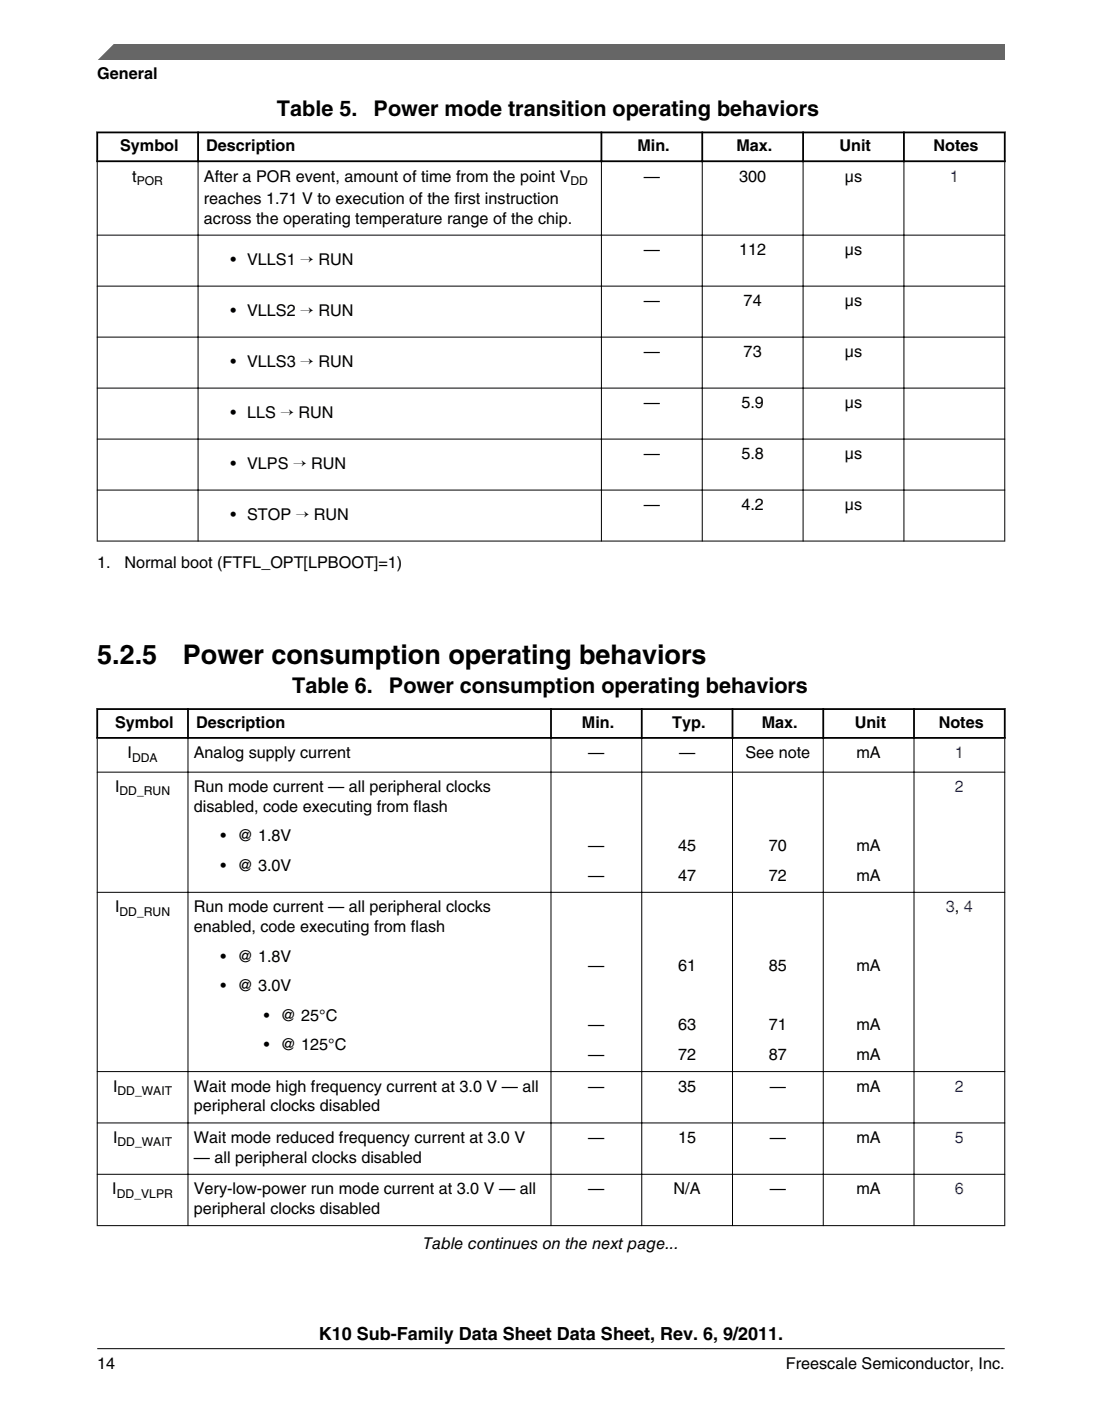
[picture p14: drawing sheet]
<svg xmlns="http://www.w3.org/2000/svg" width="216mm" height="274mm" viewBox="0 0 216 274" stroke-linecap="round" stroke-linejoin="round" font-family="sans-serif">
<defs><g id="words">
<g font-size="5.3">
<text x="19.1" y="130">5.2.5</text>
<text x="35.8" y="130">Power consumption operating behaviors</text>
</g>
<g font-size="4.2">
<text x="54.3" y="22.6">Table 5.</text>
<text x="73.2" y="22.6">Power mode transition operating behaviors</text>
<text x="57.3" y="135.7">Table 6.</text>
<text x="76.2" y="135.7">Power consumption operating behaviors</text>
</g>
<text font-size="3.5" x="62.5" y="262.3">K10 Sub-Family Data Sheet Data Sheet, Rev. 6, 9/2011.</text>
<g font-size="3.2">
<text x="19" y="15.5">General</text>
<text x="23.5" y="29.6">Symbol</text>
<text x="40.4" y="29.6">Description</text>
<text x="124.9" y="29.6">Min.</text>
<text x="144.3" y="29.6">Max.</text>
<text x="164.5" y="29.6">Unit</text>
<text x="182.9" y="29.6">Notes</text>
<text x="25.9" y="35.6">t</text>
<text x="40" y="35.6">After a POR event, amount of time from the point V</text>
<text x="126.1" y="35.6">—</text>
<text x="144.8" y="35.6">300</text>
<text x="165.5" y="35.6">μs</text>
<text x="40" y="39.9">reaches 1.71 V to execution of the first instruction</text>
<text x="40" y="43.8">across the operating temperature range of the chip.</text>
<text x="45.2" y="51.9">• VLLS1 → RUN</text>
<text x="126.1" y="50">—</text>
<text x="144.8" y="50">112</text>
<text x="165.5" y="50">μs</text>
<text x="126.1" y="59.9">—</text>
<text x="145.7" y="59.9">74</text>
<text x="165.5" y="59.9">μs</text>
<text x="45.2" y="61.8">• VLLS2 → RUN</text>
<text x="45.2" y="71.8">• VLLS3 → RUN</text>
<text x="126.1" y="69.9">—</text>
<text x="145.7" y="69.9">73</text>
<text x="165.5" y="69.9">μs</text>
<text x="45.2" y="81.8">• LLS → RUN</text>
<text x="126.1" y="79.9">—</text>
<text x="145.3" y="79.9">5.9</text>
<text x="165.5" y="79.9">μs</text>
<text x="126.1" y="89.9">—</text>
<text x="145.3" y="89.9">5.8</text>
<text x="165.5" y="89.9">μs</text>
<text x="45.2" y="91.8">• VLPS → RUN</text>
<text x="45.2" y="101.8">• STOP → RUN</text>
<text x="126.1" y="99.9">—</text>
<text x="145.3" y="99.9">4.2</text>
<text x="165.5" y="99.9">μs</text>
<text x="19" y="111.3">1.</text>
<text x="24.4" y="111.3">Normal boot (FTFL_OPT[LPBOOT]=1)</text>
<text x="22.6" y="142.5">Symbol</text>
<text x="38.4" y="142.5">Description</text>
<text x="114" y="142.5">Min.</text>
<text x="131.7" y="142.5">Typ.</text>
<text x="149.2" y="142.5">Max.</text>
<text x="167.4" y="142.5">Unit</text>
<text x="183.9" y="142.5">Notes</text>
<text x="25" y="148.5">I</text>
<text x="38" y="148.5">Analog supply current</text>
<text x="115.3" y="148.5">—</text>
<text x="133" y="148.5">—</text>
<text x="146" y="148.5">See note</text>
<text x="167.8" y="148.5">mA</text>
<text x="22.5" y="155.1">I</text>
<text x="38" y="155.1">Run mode current — all peripheral clocks</text>
<text x="38" y="159">disabled, code executing from flash</text>
<text x="43.2" y="164.8">• @ 1.8V</text>
<text x="115.3" y="166.7">—</text>
<text x="132.9" y="166.7">45</text>
<text x="150.6" y="166.7">70</text>
<text x="167.8" y="166.7">mA</text>
<text x="43.2" y="170.6">• @ 3.0V</text>
<text x="115.3" y="172.5">—</text>
<text x="132.9" y="172.5">47</text>
<text x="150.6" y="172.5">72</text>
<text x="167.8" y="172.5">mA</text>
<text x="22.5" y="178.6">I</text>
<text x="38" y="178.6">Run mode current — all peripheral clocks</text>
<text x="38" y="182.5">enabled, code executing from flash</text>
<text x="43.2" y="188.3">• @ 1.8V</text>
<text x="115.3" y="190.2">—</text>
<text x="132.9" y="190.2">61</text>
<text x="150.6" y="190.2">85</text>
<text x="167.8" y="190.2">mA</text>
<text x="43.2" y="194.1">• @ 3.0V</text>
<text x="51.7" y="199.9">• @ 25°C</text>
<text x="115.3" y="201.8">—</text>
<text x="132.9" y="201.8">63</text>
<text x="150.6" y="201.8">71</text>
<text x="167.8" y="201.8">mA</text>
<text x="51.7" y="205.7">• @ 125°C</text>
<text x="115.3" y="207.6">—</text>
<text x="132.9" y="207.6">72</text>
<text x="150.6" y="207.6">87</text>
<text x="167.8" y="207.6">mA</text>
<text x="22.1" y="213.7">I</text>
<text x="38" y="213.7">Wait mode high frequency current at 3.0 V — all</text>
<text x="115.3" y="213.7">—</text>
<text x="132.9" y="213.7">35</text>
<text x="150.8" y="213.7">—</text>
<text x="167.8" y="213.7">mA</text>
<text x="38" y="217.6">peripheral clocks disabled</text>
<text x="22.1" y="223.8">I</text>
<text x="38" y="223.8">Wait mode reduced frequency current at 3.0 V</text>
<text x="38" y="227.7">— all peripheral clocks disabled</text>
<text x="115.3" y="223.8">—</text>
<text x="132.9" y="223.8">15</text>
<text x="150.8" y="223.8">—</text>
<text x="167.8" y="223.8">mA</text>
<text x="22" y="233.8">I</text>
<text x="38" y="233.8">Very-low-power run mode current at 3.0 V — all</text>
<text x="115.3" y="233.8">—</text>
<text x="132" y="233.8">N/A</text>
<text x="150.8" y="233.8">—</text>
<text x="167.8" y="233.8">mA</text>
<text x="38" y="237.7">peripheral clocks disabled</text>
<text x="82.9" y="244.6">Table continues on the next page...</text>
<text x="19.1" y="268">14</text>
<text x="154" y="268">Freescale Semiconductor, Inc.</text>
</g>
<g font-size="3.2" fill="#00f">
<text x="186.1" y="35.6">1</text>
<text x="187.1" y="148.5">1</text>
<text x="187.1" y="155.1">2</text>
<text x="185.3" y="178.6">3, 4</text>
<text x="187.1" y="213.7">2</text>
<text x="187.1" y="223.8">5</text>
<text x="187.1" y="233.8">6</text>
</g>
<g font-size="2.4">
<text x="26.8" y="36.2">POR</text>
<text x="111.8" y="36.2">DD</text>
<text x="25.9" y="149.1">DDA</text>
<text x="23.4" y="155.7">DD_RUN</text>
<text x="23.4" y="179.3">DD_RUN</text>
<text x="23" y="214.4">DD_WAIT</text>
<text x="23" y="224.4">DD_WAIT</text>
<text x="22.9" y="234.5">DD_VLPR</text>
</g>
</g></defs>
<path d="M18.9 25.9h178.1M18.9 31.6h178.1M19 25.8v6M38.8 25.8v6M117.8 25.8v6M137.6 25.8v6M157.3 25.8v6M177.1 25.8v6M196.8 25.8v6" fill="none" stroke="#000" stroke-width=".35"/>
<g fill="none" stroke="#000" stroke-width=".2">
<path d="M19 31.7v74.3M38.8 31.4v74.6M117.8 31.4v74.6M137.6 31.4v74.6M157.3 31.4v74.6M177.1 31.4v74.6M196.8 31.7v74.3M19 46h177.9M19 56h177.9M19 66h177.9M19 76h177.9M19 86h177.9"/>
<path d="M19 96h177.9M19 105.9h177.9"/>
</g>
<g fill="#fff">
<path d="M19.1 132.1h177.8v113.6h-177.8z" fill-rule="evenodd"/>
<path d="M19.2 139h17.5v5.3h-17.5z" fill-rule="evenodd"/>
<path d="M37 139h70.8v5.3h-70.8z" fill-rule="evenodd"/>
<path d="M108.1 139h17.5v5.3h-17.5z" fill-rule="evenodd"/>
<path d="M125.9 139h17.4v5.3h-17.4z" fill-rule="evenodd"/>
<path d="M143.7 139h17.4v5.3h-17.4z" fill-rule="evenodd"/>
<path d="M161.5 139h17.4v5.3h-17.4z" fill-rule="evenodd"/>
<path d="M179.2 139h17.5v5.3h-17.5z" fill-rule="evenodd"/>
<path d="M19.1 144.7h17.6v6.4h-17.6z" fill-rule="evenodd"/>
<path d="M36.9 144.7h71v6.4h-71z" fill-rule="evenodd"/>
<path d="M108 144.7h17.6v6.4h-17.6z" fill-rule="evenodd"/>
<path d="M125.8 144.7h17.6v6.4h-17.6z" fill-rule="evenodd"/>
<path d="M143.6 144.7h17.6v6.4h-17.6z" fill-rule="evenodd"/>
<path d="M161.4 144.7h17.6v6.4h-17.6z" fill-rule="evenodd"/>
<path d="M179.2 144.7h17.6v6.4h-17.6z" fill-rule="evenodd"/>
<path d="M19.1 151.3h17.6v23.3h-17.6z" fill-rule="evenodd"/>
<path d="M36.9 151.3h71v23.3h-71z" fill-rule="evenodd"/>
<path d="M108 151.3h17.6v23.3h-17.6z" fill-rule="evenodd"/>
<path d="M125.8 151.3h17.6v23.3h-17.6z" fill-rule="evenodd"/>
<path d="M143.6 151.3h17.6v23.3h-17.6z" fill-rule="evenodd"/>
<path d="M161.4 151.3h17.6v23.3h-17.6z" fill-rule="evenodd"/>
<path d="M179.2 151.3h17.6v23.3h-17.6z" fill-rule="evenodd"/>
<path d="M19.1 174.8h17.6v34.9h-17.6z" fill-rule="evenodd"/>
<path d="M36.9 174.8h71v34.9h-71z" fill-rule="evenodd"/>
<path d="M108 174.8h17.6v34.9h-17.6z" fill-rule="evenodd"/>
<path d="M125.8 174.8h17.6v34.9h-17.6z" fill-rule="evenodd"/>
<path d="M143.6 174.8h17.6v34.9h-17.6z" fill-rule="evenodd"/>
<path d="M161.4 174.8h17.6v34.9h-17.6z" fill-rule="evenodd"/>
<path d="M179.2 174.8h17.6v34.9h-17.6z" fill-rule="evenodd"/>
<path d="M19.1 209.9h17.6v9.9h-17.6z" fill-rule="evenodd"/>
<path d="M36.9 209.9h71v9.9h-71z" fill-rule="evenodd"/>
<path d="M108 209.9h17.6v9.9h-17.6z" fill-rule="evenodd"/>
<path d="M125.8 209.9h17.6v9.9h-17.6z" fill-rule="evenodd"/>
<path d="M143.6 209.9h17.6v9.9h-17.6z" fill-rule="evenodd"/>
<path d="M161.4 209.9h17.6v9.9h-17.6z" fill-rule="evenodd"/>
<path d="M179.2 209.9h17.6v9.9h-17.6z" fill-rule="evenodd"/>
<path d="M19.1 220h17.6v9.8h-17.6z" fill-rule="evenodd"/>
<path d="M36.9 220h71v9.8h-71z" fill-rule="evenodd"/>
<path d="M108 220h17.6v9.8h-17.6z" fill-rule="evenodd"/>
<path d="M125.8 220h17.6v9.8h-17.6z" fill-rule="evenodd"/>
<path d="M143.6 220h17.6v9.8h-17.6z" fill-rule="evenodd"/>
<path d="M161.4 220h17.6v9.8h-17.6z" fill-rule="evenodd"/>
<path d="M179.2 220h17.6v9.8h-17.6z" fill-rule="evenodd"/>
<path d="M19.1 230h17.6v9.9h-17.6z" fill-rule="evenodd"/>
<path d="M36.9 230h71v9.9h-71z" fill-rule="evenodd"/>
<path d="M108 230h17.6v9.9h-17.6z" fill-rule="evenodd"/>
<path d="M125.8 230h17.6v9.9h-17.6z" fill-rule="evenodd"/>
<path d="M143.6 230h17.6v9.9h-17.6z" fill-rule="evenodd"/>
<path d="M161.4 230h17.6v9.9h-17.6z" fill-rule="evenodd"/>
<path d="M179.2 230h17.6v9.9h-17.6z" fill-rule="evenodd"/>
</g>
<path d="M18.9 138.8h178.1M19 138.7v6M36.8 138.7v6M107.9 138.7v6M125.7 138.7v6M143.5 138.7v6M161.3 138.7v6M179.1 138.7v6M196.8 138.7v6M18.9 144.5h178.1" fill="none" stroke="#000" stroke-width=".35"/>
<g fill="none" stroke="#000" stroke-width=".2">
<path d="M19 151.2h177.9M19 144.6v95.5M36.8 144.3v95.8M107.9 144.3v95.8M125.7 144.3v95.8M143.5 144.3v95.8M161.3 144.3v95.8M179.1 144.3v95.8M196.8 144.6v95.5M19 174.7h177.9M19 209.8h177.9M19 219.9h177.9"/>
<path d="M19 229.9h177.9M19 240h177.9"/>
</g>
<path d="M19 11.7l5.7-3.1 172.2 .1v3z" fill="#666"/>
<path d="M22.5 8.6l-3.1 3.1" fill="none" stroke="#666" stroke-width=".28"/>
<path d="M19 264.1h177.8" fill="none" stroke="#000" stroke-width=".2"/>
<use href="#words"/>
</svg>
